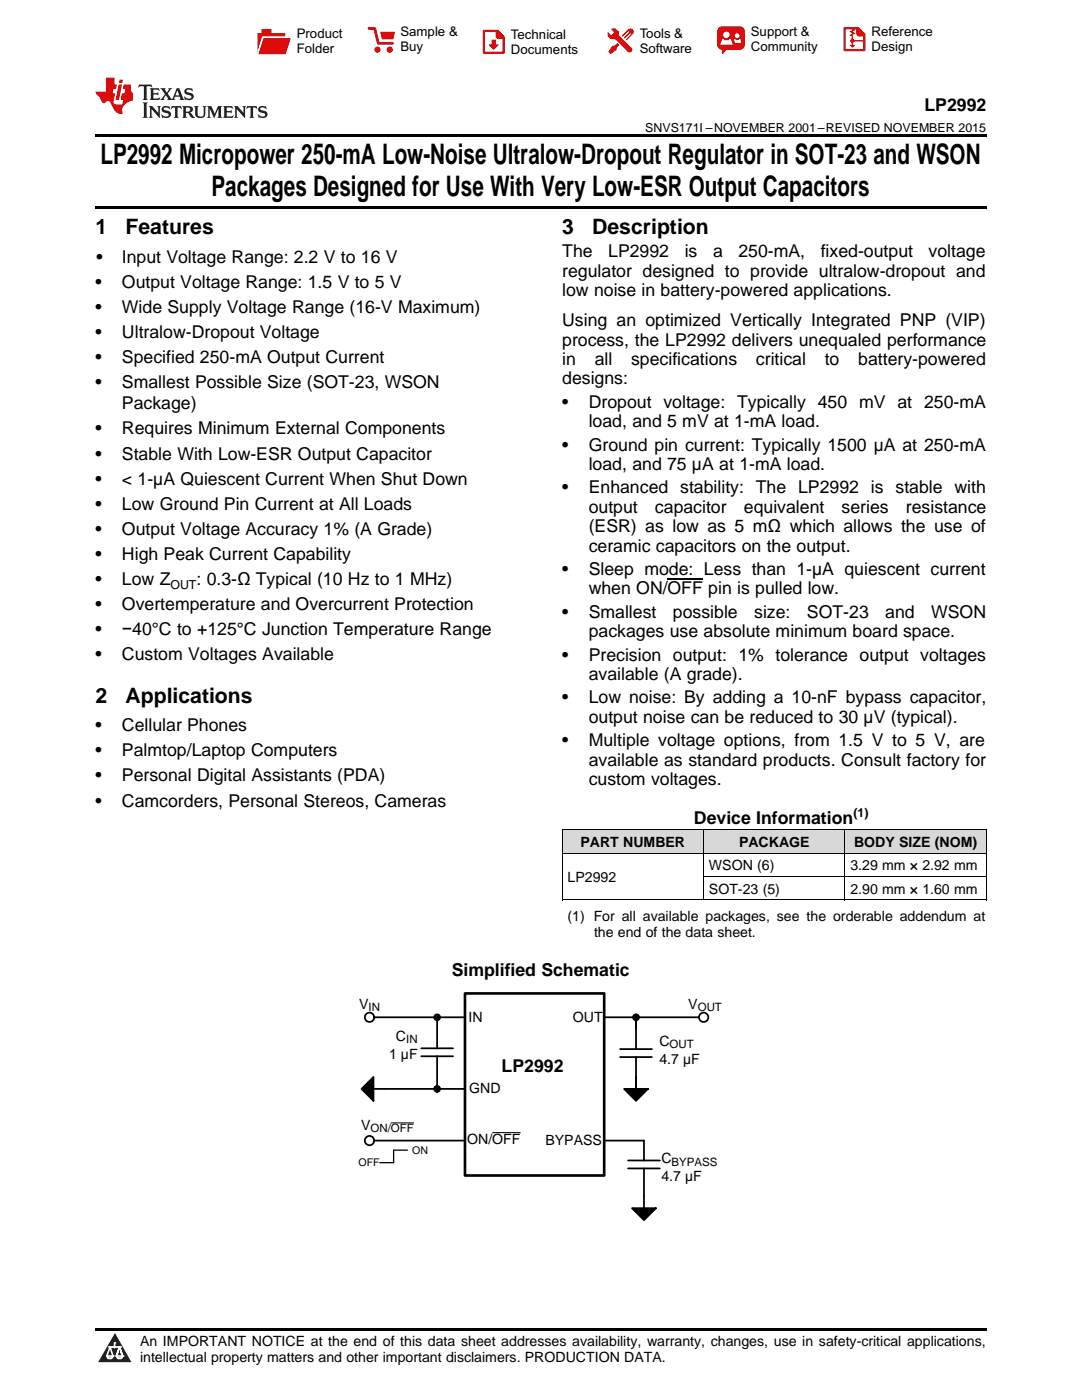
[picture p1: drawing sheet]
<svg xmlns="http://www.w3.org/2000/svg" width="216mm" height="279mm" viewBox="0 0 216 279" stroke-linecap="round" stroke-linejoin="round" font-family="sans-serif">
<defs><g id="words">
<g font-size="5.6">
<text x="20" y="32.8">LP2992 Micropower 250-mA Low-Noise Ultralow-Dropout Regulator in SOT-23 and WSON</text>
<text x="42.2" y="39.2">Packages Designed for Use With Very Low-ESR Output Capacitors</text>
</g>
<g font-size="4.2">
<text x="19" y="46.7">1</text>
<text x="25" y="46.7">Features</text>
<text x="112.2" y="46.7">3</text>
<text x="118.2" y="46.7">Description</text>
<text x="19" y="140.2">2</text>
<text x="25" y="140.2">Applications</text>
</g>
<g font-size="3.5">
<text x="184.5" y="22.2">LP2992</text>
<text x="19.2" y="52.4">•</text>
<text x="24.3" y="52.4">Input Voltage Range: 2.2 V to 16 V</text>
<text x="112.2" y="51.4">The</text>
<text x="121.4" y="51.4">LP2992</text>
<text x="136.6" y="51.4">is</text>
<text x="142.3" y="51.4">a</text>
<text x="147.3" y="51.4">250-mA,</text>
<text x="163.8" y="51.4">fixed-output</text>
<text x="185.3" y="51.4">voltage</text>
<text x="19" y="57.4">•</text>
<text x="24.3" y="57.4">Output Voltage Range: 1.5 V to 5 V</text>
<text x="112.2" y="55.2">regulator designed to provide ultralow-dropout and</text>
<text x="112.2" y="59.1">low noise in battery-powered applications.</text>
<text x="19" y="62.4">•</text>
<text x="24.3" y="62.4">Wide Supply Voltage Range (16-V Maximum)</text>
<text x="112.2" y="65.1">Using an optimized Vertically Integrated PNP (VIP)</text>
<text x="19" y="67.5">•</text>
<text x="24.3" y="67.5">Ultralow-Dropout Voltage</text>
<text x="112.2" y="69">process, the LP2992 delivers unequaled performance</text>
<text x="19" y="72.5">•</text>
<text x="19" y="77.5">•</text>
<text x="24.3" y="72.5">Specified 250-mA Output Current</text>
<text x="24.3" y="77.5">Smallest Possible Size (SOT-23, WSON</text>
<text x="112.2" y="72.8">in</text>
<text x="112.2" y="76.7">designs:</text>
<text x="118.7" y="72.8">all</text>
<text x="125.9" y="72.8">specifications</text>
<text x="150.8" y="72.8">critical</text>
<text x="164.6" y="72.8">to</text>
<text x="171.2" y="72.8">battery-powered</text>
<text x="24.3" y="81.7">Package)</text>
<text x="112.2" y="81.4">•</text>
<text x="117.5" y="81.4">Dropout voltage: Typically 450 mV at 250-mA</text>
<text x="19" y="86.7">•</text>
<text x="24.3" y="86.7">Requires Minimum External Components</text>
<text x="112.2" y="89.9">•</text>
<text x="117.5" y="85.3">load, and 5 mV at 1-mA load.</text>
<text x="117.5" y="89.9">Ground pin current: Typically 1500 µA at 250-mA</text>
<text x="19" y="91.7">•</text>
<text x="24.3" y="91.7">Stable With Low-ESR Output Capacitor</text>
<text x="117.5" y="93.8">load, and 75 µA at 1-mA load.</text>
<text x="19" y="96.7">•</text>
<text x="19" y="101.7">•</text>
<text x="24.3" y="96.7">&lt; 1-µA Quiescent Current When Shut Down</text>
<text x="24.3" y="101.7">Low Ground Pin Current at All Loads</text>
<text x="112.2" y="98.5">•</text>
<text x="117.5" y="98.5">Enhanced stability: The LP2992 is stable with</text>
<text x="19" y="106.8">•</text>
<text x="24.3" y="106.8">Output Voltage Accuracy 1% (A Grade)</text>
<text x="117.5" y="102.3">output</text>
<text x="117.5" y="106.2">(ESR) as low as 5 mΩ which allows the use of</text>
<text x="130.7" y="102.3">capacitor</text>
<text x="148.4" y="102.3">equivalent</text>
<text x="167.9" y="102.3">series</text>
<text x="180.8" y="102.3">resistance</text>
<text x="19" y="111.8">•</text>
<text x="24.3" y="111.8">High Peak Current Capability</text>
<text x="117.5" y="110.1">ceramic capacitors on the output.</text>
<text x="19" y="116.8">•</text>
<text x="24.3" y="116.8">Low Z</text>
<text x="39.2" y="116.8">: 0.3-Ω Typical (10 Hz to 1 MHz)</text>
<text x="112.2" y="114.8">•</text>
<text x="117.5" y="114.8">Sleep mode: Less than 1-µA quiescent current</text>
<text x="117.5" y="118.6">when ON/OFF pin is pulled low.</text>
<text x="19" y="121.8">•</text>
<text x="24.3" y="121.8">Overtemperature and Overcurrent Protection</text>
<text x="112.2" y="123.3">•</text>
<text x="117.5" y="123.3">Smallest</text>
<text x="134.3" y="123.3">possible</text>
<text x="150.5" y="123.3">size:</text>
<text x="161" y="123.3">SOT-23</text>
<text x="176.6" y="123.3">and</text>
<text x="185.8" y="123.3">WSON</text>
<text x="19" y="126.8">•</text>
<text x="19" y="131.8">•</text>
<text x="24.3" y="126.8">−40°C to +125°C Junction Temperature Range</text>
<text x="24.3" y="131.8">Custom Voltages Available</text>
<text x="112.2" y="131.8">•</text>
<text x="117.5" y="127.2">packages use absolute minimum board space.</text>
<text x="117.5" y="131.8">Precision output: 1% tolerance output voltages</text>
<text x="117.5" y="135.7">available (A grade).</text>
<text x="112.2" y="140.4">•</text>
<text x="117.5" y="140.4">Low noise: By adding a 10-nF bypass capacitor,</text>
<text x="19" y="145.9">•</text>
<text x="24.3" y="145.9">Cellular Phones</text>
<text x="112.2" y="148.9">•</text>
<text x="117.5" y="144.3">output noise can be reduced to 30 µV (typical).</text>
<text x="117.5" y="148.9">Multiple voltage options, from 1.5 V to 5 V, are</text>
<text x="19" y="151">•</text>
<text x="19" y="156">•</text>
<text x="24.3" y="151">Palmtop/Laptop Computers</text>
<text x="24.3" y="156">Personal Digital Assistants (PDA)</text>
<text x="117.5" y="152.8">available as standard products. Consult factory for</text>
<text x="19" y="161">•</text>
<text x="24.3" y="161">Camcorders, Personal Stereos, Cameras</text>
<text x="117.5" y="156.7">custom voltages.</text>
<text x="138.5" y="164.4">Device Information</text>
<text x="90.1" y="194.8">Simplified Schematic</text>
<text x="100.1" y="214">LP2992</text>
</g>
<g font-size="2.8">
<text x="115.8" y="169.1">PART NUMBER</text>
<text x="141.5" y="173.7">WSON (6)</text>
<text x="147.5" y="169.1">PACKAGE</text>
<text x="169.7" y="173.7">3.29 mm × 2.92 mm</text>
<text x="170.4" y="169.1">BODY SIZE (NOM)</text>
<text x="113.2" y="176">LP2992</text>
<text x="141.5" y="178.4">SOT-23 (5)</text>
<text x="169.7" y="178.4">2.90 mm × 1.60 mm</text>
<text x="113.2" y="183.9">(1) For all available packages, see the orderable addendum at</text>
<text x="118.5" y="187">the end of the data sheet.</text>
<text x="71.7" y="201.3">V</text>
<text x="93.5" y="203.9">IN</text>
<text x="114.3" y="203.9">OUT</text>
<text x="137.3" y="201.3">V</text>
<text x="79" y="207.7">C</text>
<text x="131.6" y="208.7">C</text>
<text x="77.6" y="211.3">1 µF</text>
<text x="131.6" y="212.3">4.7 µF</text>
<text x="93.6" y="218.2">GND</text>
<text x="72.1" y="225.5">V</text>
<text x="93.2" y="228.4">ON/OFF</text>
<text x="108.8" y="228.6">BYPASS</text>
<text x="132" y="232.2">C</text>
<text x="132" y="235.8">4.7 µF</text>
<text x="27.9" y="268.6">An IMPORTANT NOTICE at the end of this data sheet addresses availability, warranty, changes, use in safety-critical applications,</text>
<text x="27.9" y="271.8">intellectual property matters and other important disclaimers. PRODUCTION DATA.</text>
</g>
<g font-size="2.6">
<text x="59.2" y="7.6">Product</text>
<text x="59.2" y="10.6">Folder</text>
<text x="79.9" y="7.3">Sample &amp;</text>
<text x="79.9" y="10.2">Buy</text>
<text x="102" y="7.8">Technical</text>
<text x="102" y="10.8">Documents</text>
<text x="127.6" y="7.6">Tools &amp;</text>
<text x="127.6" y="10.6">Software</text>
<text x="149.8" y="7.2">Support &amp;</text>
<text x="149.8" y="10.2">Community</text>
<text x="173.9" y="7.3">Reference</text>
<text x="173.9" y="10.2">Design</text>
</g>
<g font-size="2.5">
<text x="128.8" y="26.3">SNVS171I –NOVEMBER 2001–REVISED NOVEMBER 2015</text>
<text x="34" y="117.5">OUT</text>
<text x="170.3" y="163">(1)</text>
</g>
<g font-size="2.3">
<text x="73.5" y="201.8">IN</text>
<text x="139.2" y="201.8">OUT</text>
<text x="81" y="208.2">IN</text>
<text x="133.6" y="209.2">OUT</text>
<text x="73.9" y="226">ON/OFF</text>
<text x="134" y="232.6">BYPASS</text>
</g>
<g font-size="2.1">
<text x="71.5" y="232.8">OFF</text>
<text x="82.3" y="230.4">ON</text>
</g>
</g></defs>
<g fill="#d8d8d8">
<path d="M112.2 165.7h28.2v4.6h-28.2z"/>
<path d="M140.4 165.7h28.2v4.6h-28.2z"/>
<path d="M168.6 165.7h28.2v4.6h-28.2z"/>
</g>
<path d="M22.9 266l3.3 5.9h-6.6z" fill="#231f20"/>
<path d="M21.3 270.6h1.2l-.3 .5h-.3a.53 .53 0 0 1-.6-.5z" fill-rule="evenodd" fill="#fff"/>
<path d="M21.3 270.6h1.2l-.3 .5h-.3a.53 .53 0 0 1-.6-.5z" fill="none" stroke="#231f20" stroke-width=".33"/>
<path d="M21.3 270.6l1.2 .1-.3 .4h-.5z" fill="none" stroke="#fff" stroke-width=".33"/>
<path d="M22.9 268.9h.1" fill="none" stroke="#fff" stroke-width=".33"/>
<path d="M22.9 268v.9z" fill="#fff"/>
<path d="M22.9 268v.9z" fill="none" stroke="#fff" stroke-width=".33"/>
<circle cx="22.9" cy="268" r=".16" fill="#fff"/>
<path d="M21.8 268.8h.1" fill="none" stroke="#fff" stroke-width=".33"/>
<path d="M21.8 268.8h2.2z" fill="#fff"/>
<path d="M21.8 268.8h2.2z" fill="none" stroke="#fff" stroke-width=".33"/>
<circle cx="24" cy="268.8" r=".16" fill="#fff"/>
<path d="M23.2 270.6h.1" fill="none" stroke="#fff" stroke-width=".33"/>
<path d="M23.8 268.8l-.6 1.8z" fill="#fff"/>
<path d="M23.8 268.8l-.6 1.8z" fill="none" stroke="#fff" stroke-width=".33"/>
<path d="M23.8 268.8l.7 1.8z" fill="#fff"/>
<path d="M23.8 268.8l.7 1.8z" fill="none" stroke="#fff" stroke-width=".33"/>
<path d="M24.4 270.6h.1" fill="none" stroke="#fff" stroke-width=".33"/>
<circle cx="21.3" cy="270.6" r=".16" fill="#fff"/>
<path d="M22 268.8l-.7 1.8z" fill="#fff"/>
<path d="M22 268.8l-.7 1.8z" fill="none" stroke="#fff" stroke-width=".33"/>
<path d="M22 268.8l.5 1.8z" fill="#fff"/>
<path d="M22 268.8l.5 1.8z" fill="none" stroke="#fff" stroke-width=".33"/>
<circle cx="22.5" cy="270.6" r=".16" fill="#fff"/>
<path d="M23.3 270.6h1.2a.63 .63 0 0 1-.6 .5 .63 .63 0 0 1-.6-.5z" fill-rule="evenodd" fill="#fff"/>
<path d="M23.3 270.6h1.2a.63 .63 0 0 1-.6 .5 .63 .63 0 0 1-.6-.5z" fill="none" stroke="#231f20" stroke-width=".33"/>
<path d="M23.3 270.6h1.2l-.4 .5h-.5z" fill="none" stroke="#fff" stroke-width=".33"/>
<path d="M23.2 270.6h.1" fill="none" stroke="#fff" stroke-width=".33"/>
<circle cx="24.5" cy="270.6" r=".16" fill="#fff"/>
<path d="M19 26.8h177.8v.6h-177.8zM19 41.2h177.8v.5h-177.8zM112.2 179.6h.1zM168.5 179.6h.1zM196.7 179.6h.1zM19 265.1h177.8v.5h-177.8z" fill="#000"/>
<g fill="none" stroke="#000" stroke-width=".35">
<path d="M74.5 214.9v4.8l-2.4-2.4zM74.5 217.3h18.2M74.7 203h18.1M84 210.8h6.4M84 209.2h6.4M87.2 203.7v5.5M87.2 210.8v7.1M120.6 203h18.9M123.7 211h6.4M123.7 209.4h6.4M124.5 217.3h4.8l-2.4 2.4zM126.9 203v6.4"/>
<path d="M126.9 211v7.5M74.7 227.6h18.1M120.6 227.6h7.9v4M125.3 233.2h6.4M125.3 231.6h6.4M128.5 233.2v7.9M126.1 241.1h4.8l-2.4 2.4z"/>
<circle cx="73.7" cy="203" r=".93"/>
<circle cx="140.4" cy="203" r=".93"/>
<circle cx="73.7" cy="227.6" r=".93"/>
</g>
<path d="M92.8 198.3h27.8v36.3h-27.8z" fill="none" stroke="#000" stroke-width=".53"/>
<path d="M98.2 226h5.7" fill="none" stroke="#000" stroke-width=".21"/>
<path d="M112.2 179.6h84.6M112.2 170.3h84.6M112.2 165.6h84.6M112.2 165.6v14M140.4 165.6v14M140.4 174.9h56.4M168.6 165.6v14M196.8 165.6v14M78 224.1h4.6" fill="none" stroke="#000" stroke-width=".2"/>
<g fill="#000">
<path d="M74.5 214.9v4.8l-2.4-2.4zM124.5 217.3h4.8l-2.4 2.4zM126.1 241.1h4.8l-2.4 2.4z"/>
<circle cx="87.2" cy="203" r=".64"/>
<circle cx="87.2" cy="217.3" r=".64"/>
<circle cx="126.9" cy="203" r=".63"/>
</g>
<g fill="none" stroke="#000" stroke-width=".25">
<path d="M81.3 229.5h-2.8v2.5h-2.7"/>
<circle cx="87.2" cy="203" r=".64"/>
<circle cx="87.2" cy="217.3" r=".64"/>
<circle cx="126.9" cy="203" r=".63"/>
</g>
<path d="M27.7 16.9l-.1 .6 .6-.3h.5v.2v2.2l-.2 .4h1l-.2-.4v-2.2v-.2h.5l.6 .3-.2-.6zM29.9 17.6l.2 .4v1.6l-.2 .4h1.9l.1-.6a1.09 1.09 0 0 1-1.3 .1v-.6h.6l.4 .2v-.7l-.2 .2h-.8v-.6l.2-.1a1.01 1.01 0 0 1 1 .3l-.1-.6zM32 17.6l.9 1.2-1 1.2h.9l-.2-.3 .5-.7 .5 .7-.3 .3h1.7l-.2-.3 .1-.4h1l.1 .4-.2 .3h1l-.3-.4-.7-2h-.5l-1 2.2-.8-1.1 .9-1.1h-.9l.2 .2-.4 .7-.4-.7 .2-.2zM35.4 18l.4 1h-.8zM37 17.7a.66 .66 0 0 0-.2 .8 .66 .66 0 0 0 .6 .4l.7 .2 .1 .2a.8 .8 0 0 1-.7 .4 .8 .8 0 0 1-.7-.5l.1 .8 .2-.2a.94 .94 0 0 0 1.1 .1 .94 .94 0 0 0 .4-.9 1.48 1.48 0 0 0-1.3-.6v-.4a1.1 1.1 0 0 1 1.2 .2l-.2-.6-.2 .1-.5-.1zM28.5 20.4l.2 .4v2.3l-.2 .4h1l-.2-.4v-2.3l.2-.4zM29.7 21.2l.2 .4v1.5l-.2 .4h.8l-.3-.4 .1-1.3 1.6 1.8v-2l.2-.4h-.7l.2 .2v1.1l-1.2-1.3zM32.5 21.3a.66 .66 0 0 0-.2 .8 .66 .66 0 0 0 .6 .4l.6 .2 .2 .2a.8 .8 0 0 1-.8 .4 .8 .8 0 0 1-.7-.5l.2 .7 .2-.1a.94 .94 0 0 0 1 .1 .94 .94 0 0 0 .5-1 1.47 1.47 0 0 0-1.3-.6l-.1-.3a1.1 1.1 0 0 1 1.3 .2l-.2-.6-.2 .1-.5-.2zM34.3 21.2l-.2 .6a.64 .64 0 0 1 .8-.3v1.6l-.2 .4h1l-.3-.4 .1-1.6a.66 .66 0 0 1 .8 .3l-.2-.6zM36.3 21.2l.3 .4v1.5l-.3 .4h1l-.2-.2v-.7h.5l.1 .1a.8 .8 0 0 0 1.2 .7l-1-1a.62 .62 0 0 0 .6-.5 .62 .62 0 0 0-.6-.7zM37.1 21.5h.1a.48 .48 0 0 1 .6 0 .48 .48 0 0 1 .1 .6l-.2 .1-.6 .1zM38.7 21.2l.2 .2a2.29 2.29 0 0 0 .4 2 1.05 1.05 0 0 0 1.7-.7v-1.3l.2-.2h-.8l.2 .4v1.1a.61 .61 0 0 1-.6 .6 .61 .61 0 0 1-.6-.6v-1.1l.3-.4zM41.3 21.2l.3 .4v1.5l-.3 .4h.8l-.2-.4v-1.4l.8 1.9 .9-1.9v1.4l-.2 .4h.9l-.2-.4v-1.5l.2-.4h-.8l-.7 1.5-.6-1.5zM44.5 21.2l.2 .4v1.5l-.2 .4h1.9l.2-.6a1.1 1.1 0 0 1-1.4 .2v-.7h.6l.4 .2v-.6l-.2 .1-.8 .1v-.6l.2-.1a1.02 1.02 0 0 1 1.1 .2l-.2-.5zM46.7 21.2l.2 .4v1.5l-.2 .4h.8l-.3-.4 .1-1.3 1.6 1.8v-2l.2-.4h-.7l.2 .2v1.1l-1.2-1.3zM49.3 21.2l-.1 .6a.64 .64 0 0 1 .8-.3v1.6l-.3 .4h1l-.2-.4v-1.6a.66 .66 0 0 1 .8 .3l-.1-.6zM51.7 21.3a.66 .66 0 0 0-.2 .7 .66 .66 0 0 0 .7 .5l.6 .2 .1 .2a.8 .8 0 0 1-.7 .4 .8 .8 0 0 1-.7-.5l.1 .7 .2-.1a.94 .94 0 0 0 1.1 .1 .94 .94 0 0 0 .4-1 1.48 1.48 0 0 0-1.2-.6l-.1-.3a1.1 1.1 0 0 1 1.2 .2l-.2-.6-.1 .1-.6-.2z" fill="#231f20"/>
<path d="M21.1 15.5v2.8h-2v.4l.9 .9a.96 .96 0 0 0 1 1 .59 .59 0 0 1 .5-.4 .59 .59 0 0 1 .5 .3l.4 .8a1.61 1.61 0 0 0 2.1 1.3 1.63 1.63 0 0 1 1.1-2.2l.9-.3v-1.5a1.6 1.6 0 0 1-.4-1.7h-1.4l-.2 .9h.5l-.2 .8h-.5l-.2 1v.3h.5l-.2 .9h-.7a.74 .74 0 0 1-1-.6l.3-1.6h-.5l.2-.8h.5l.1-.9h-.4v-1.4zM23.7 16.9l-.7 3h.8l.6-3zM23.8 15.9l-.1 .7h.7l.2-.7z" fill="#ee1d23"/>
<g fill="#d60000">
<path d="M52.2 5.8h2v.8h2.7v4.2h-5.5v-4.2h.8z" fill-rule="evenodd"/>
<path d="M52.5 7.5h5.6l-1.1 3.3h-5.6z" fill-rule="evenodd"/>
</g>
<path d="M52.4 7.4h5.7v.1h-5.6l-1.1 3.3z" fill-rule="evenodd" fill="#fff"/>
<path d="M52.4 7.4h5.7v.1h-5.6l-1.1 3.3z" fill="none" stroke="#fff" stroke-width=".2"/>
<path d="M73.6 5.7h1.2l.7 2.9h2.8" fill="none" stroke="#d60000" stroke-width=".55"/>
<g fill="#d60000">
<path d="M75.9 6.3h2.9l-.3 1.6h-2.3z" fill-rule="evenodd"/>
<circle cx="75.3" cy="9.9" r=".62"/>
<circle cx="77.8" cy="9.9" r=".62"/>
</g>
<path d="M96.6 6.2h2.7l1.2 1.2v3.1h-3.9z" fill="none" stroke="#d60000" stroke-width=".44"/>
<g fill="#d60000">
<path d="M98.1 7.9h.8v1h.6l-1 1.1-.9-1v-.1h.5z" fill-rule="evenodd"/>
<path d="M98.9 6.2h.4l1.2 1.2v.4h-1.2l-.4-.4z" fill-rule="evenodd"/>
<path d="M122 5.7h.8l.6 .6 .1 .7 2.5 2.5-.7 .8-2.4-2.3-1.1-.2-.6-.6v-.8l.8 .6 .4-.4v-.2l-.4-.5z" fill-rule="evenodd"/>
<path d="M122.2 9.1h.5l.5-.5 .4 .4-.5 .5-.1 .4-1.2 .9-.4-.5z" fill-rule="evenodd"/>
<path d="M125.3 5.9a.67 .67 0 0 1 1 0 .67 .67 0 0 1 0 .9z" fill-rule="evenodd"/>
<path d="M125.3 5.9l1 .9-1.2 1.2h-.2v-.2l.9-.9 .1-.2h-.2l-1 1h-.2v-.2l1-1v-.2h-.2l-1 1h-.2v-.2z" fill-rule="evenodd"/>
<circle cx="125.6" cy="9.9" r=".54"/>
</g>
<path d="M123.4 6.3l-.1 .7" fill="none" stroke="#d60000" stroke-width=".2"/>
<g fill="#d60000">
<path d="M143.4 5.5l.7-.2h3.6a.95 .95 0 0 1 .9 .9v2.8a.95 .95 0 0 1-.9 .9h-3.6a.95 .95 0 0 1-1-.9v-2.8z" fill-rule="evenodd"/>
<path d="M144 9.9h1l-.8 .9h-.2z" fill-rule="evenodd"/>
</g>
<g fill="#fff">
<path d="M146.6 8.6h1.3z"/>
<path d="M144.1 7.8h.3l.1 .2h.8l.2-.2h.3l.4 1.1h-2.5z" fill-rule="evenodd"/>
<path d="M146.5 7.8h.2l.2 .2h.5l.1-.2h.2l.2 .8h-1.3z" fill-rule="evenodd"/>
<circle cx="144.9" cy="6.9" r=".65"/>
<circle cx="147.1" cy="7.1" r=".48"/>
</g>
<path d="M168.5 5.6h2.7l1.3 1.3v3.1h-4z" fill="none" stroke="#d60000" stroke-width=".44"/>
<path d="M170.1 7.3v1.8M170.1 8.1h2.3" fill="none" stroke="#d60000" stroke-width=".3"/>
<g fill="#d60000">
<path d="M170.9 5.6h.3l1.3 1.3v.4h-1.1l-.5-.6z" fill-rule="evenodd"/>
<circle cx="170.1" cy="8.1" r=".42"/>
<circle cx="171.4" cy="6.7" r=".55"/>
</g>
<g fill="#d60000">
<path d="M169.5 9h1.2l-.6 .5z"/>
<path d="M169.8 5.8h.6l.3 .2-.6 .3 .6 .4-.7 .3 .2 .3h-.2l-.5-.3 .6-.3-.6-.4 .6-.3z"/>
</g>
<path d="M133.2 115.5h7.1" fill="none" stroke="#000" stroke-width=".25"/>
<use href="#words"/>
</svg>
